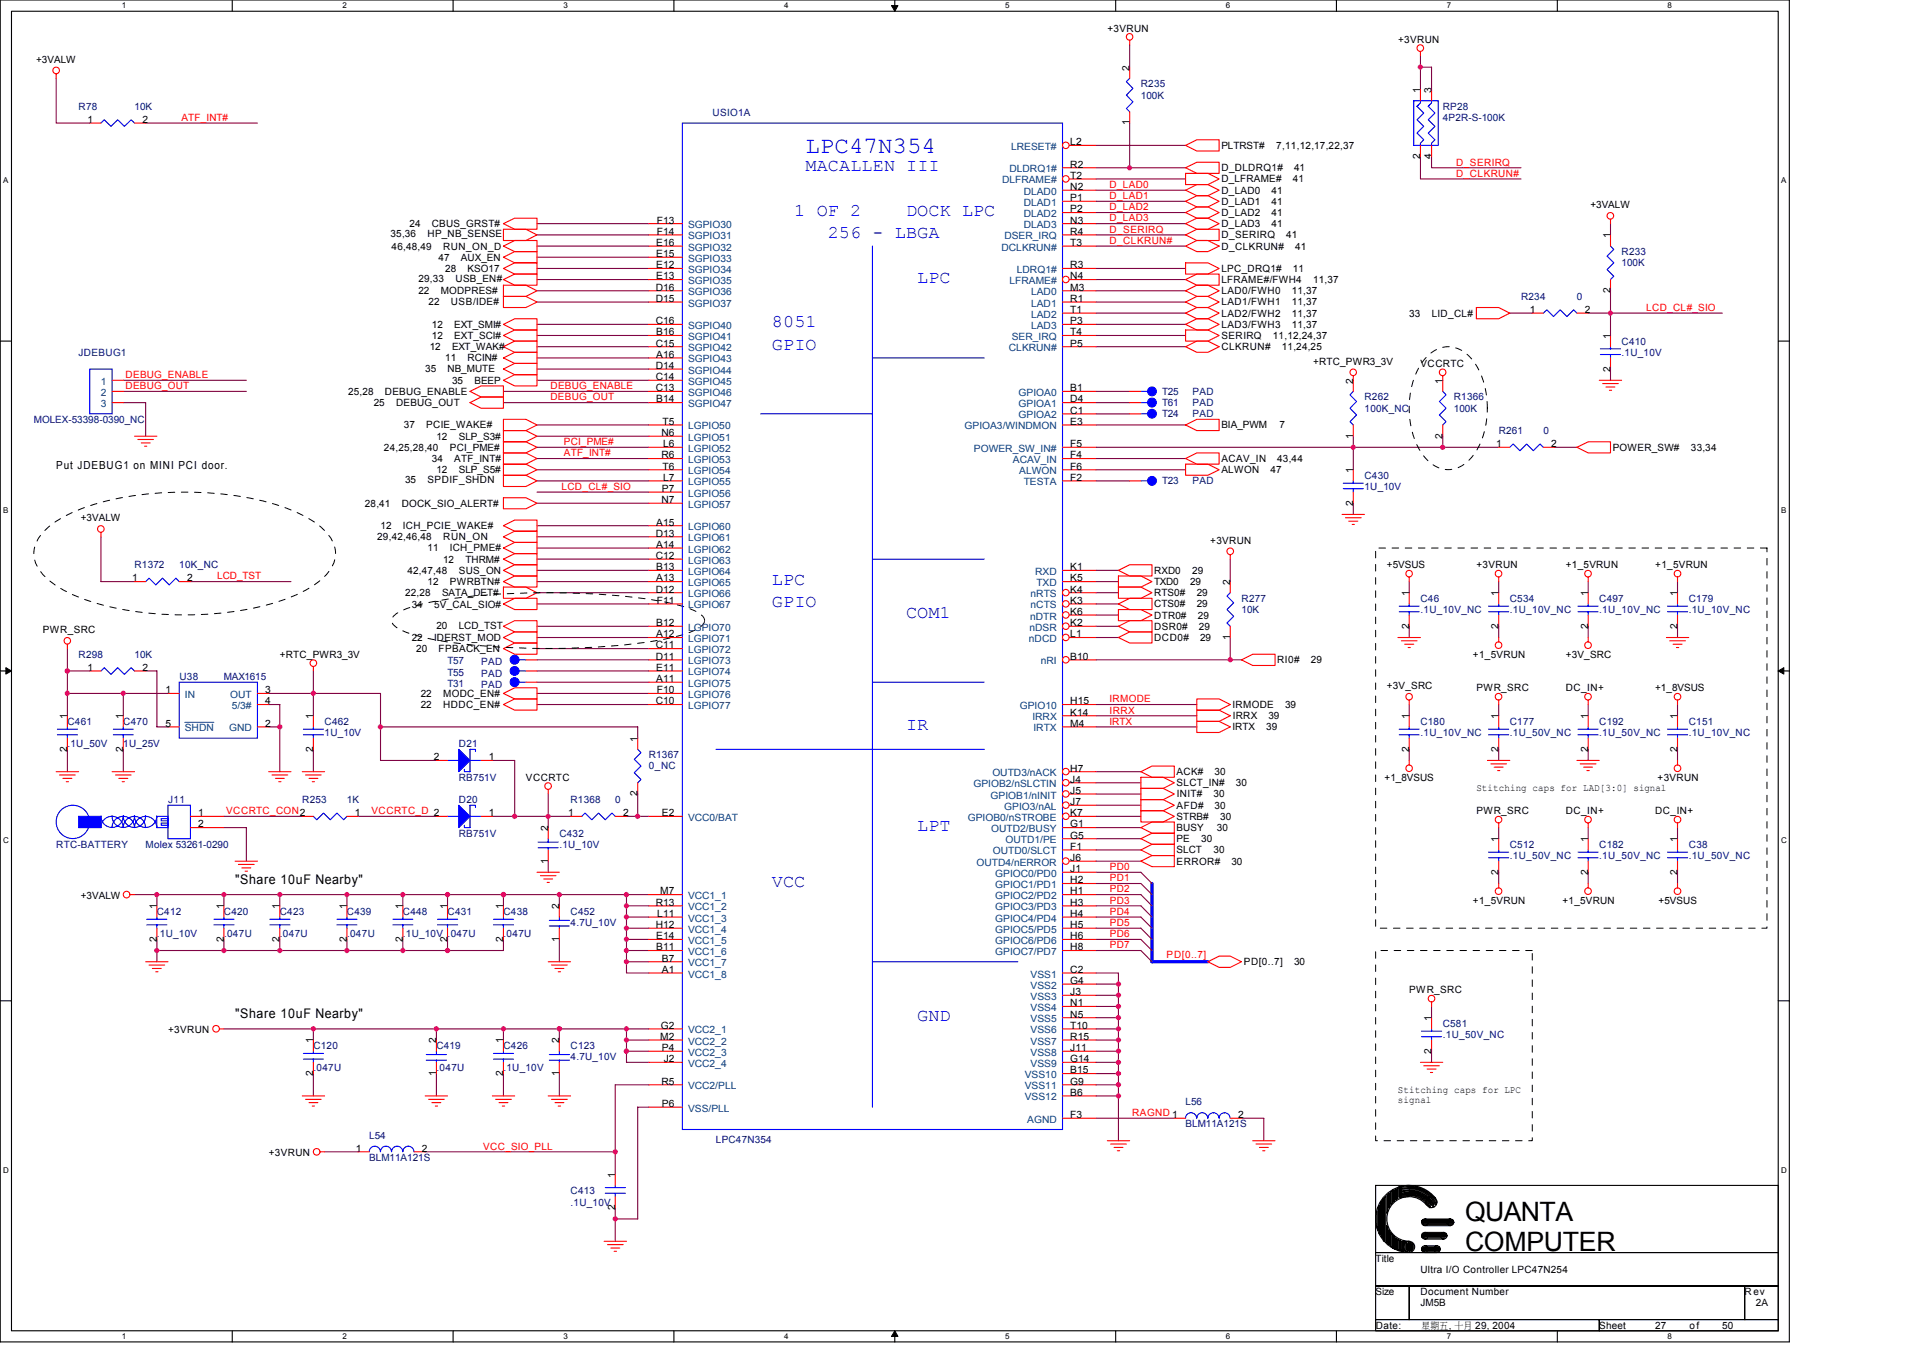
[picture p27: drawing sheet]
<svg xmlns="http://www.w3.org/2000/svg" width="297mm" height="210mm" viewBox="0 0 297 210" stroke-linecap="round" stroke-linejoin="round" font-family="sans-serif">
<defs><g id="words">
<g font-size="4.1">
<text x="226.3" y="188.5">QUANTA</text>
<text x="226.3" y="193.3">COMPUTER</text>
</g>
<text font-size="3.6" fill="#00f" x="124.4" y="23.6">LPC47N354</text>
<g font-size="2.8" fill="#00f">
<text x="124.4" y="26.4">MACALLEN III</text>
<text x="122.7" y="33.3">1 OF 2</text>
<text x="140" y="33.3">DOCK LPC</text>
<text x="127.9" y="36.7">256 - LBGA</text>
<text x="141.7" y="43.7">LPC</text>
<text x="119.2" y="50.6">8051</text>
<text x="119.2" y="54">GPIO</text>
<text x="119.2" y="93.7">GPIO</text>
<text x="119.2" y="90.3">LPC</text>
<text x="140" y="95.5">COM1</text>
<text x="140" y="112.8">IR</text>
<text x="141.7" y="128.3">LPT</text>
<text x="119.2" y="136.9">VCC</text>
<text x="141.7" y="157.6">GND</text>
</g>
<g font-size="2.1">
<text x="36.3" y="136.6">&quot;Share 10uF Nearby&quot;</text>
<text x="36.3" y="157.3">&quot;Share 10uF Nearby&quot;</text>
</g>
<text font-size="1.7" x="8.7" y="72.4">Put JDEBUG1 on MINI PCI door.</text>
<g font-size="1.5">
<text x="171.1" y="4.9">+3VRUN</text>
<text x="5.6" y="9.7">+3VALW</text>
<text x="174.5" y="10.9" transform="rotate(-90 174.5 10.9)">2</text>
<text x="216" y="6.6">+3VRUN</text>
<text x="219.4" y="14.4" transform="rotate(-90 219.4 14.4)">1</text>
<text x="221.1" y="14.4" transform="rotate(-90 221.1 14.4)">3</text>
<text x="13.5" y="19">1</text>
<text x="22" y="19">2</text>
<text x="165.3" y="22.4">L2</text>
<text x="174.5" y="19.4" transform="rotate(-90 174.5 19.4)">1</text>
<text x="188.7" y="23">PLTRST#</text>
<text x="197.1" y="23">7,11,12,17,22,37</text>
<text x="165.3" y="29.4">N2</text>
<text x="165.3" y="27.6">T2</text>
<text x="165.3" y="25.9">R2</text>
<text x="188.7" y="29.9">D_LAD0</text>
<text x="188.7" y="28.2">D_LFRAME#</text>
<text x="188.7" y="26.5">D_DLDRQ1#</text>
<text x="196.4" y="29.9">41</text>
<text x="199.7" y="28.2">41</text>
<text x="199.9" y="26.5">41</text>
<text x="219.4" y="24.6" transform="rotate(-90 219.4 24.6)">2</text>
<text x="221.1" y="24.6" transform="rotate(-90 221.1 24.6)">4</text>
<text x="63.3" y="35.1">24</text>
<text x="66.7" y="35.1">CBUS_GRST#</text>
<text x="101.4" y="34.5">F13</text>
<text x="165.3" y="31.1">P1</text>
<text x="165.3" y="32.8">P2</text>
<text x="165.3" y="34.5">N3</text>
<text x="188.7" y="33.4">D_LAD2</text>
<text x="188.7" y="35.1">D_LAD3</text>
<text x="188.7" y="31.6">D_LAD1</text>
<text x="196.4" y="33.4">41</text>
<text x="196.4" y="35.1">41</text>
<text x="196.4" y="31.6">41</text>
<text x="245.7" y="32.2">+3VALW</text>
<text x="60.3" y="36.6">35,36</text>
<text x="60.5" y="38.5">46,48,49</text>
<text x="66" y="36.6">HP_NB_SENSE</text>
<text x="67.8" y="40.3">47</text>
<text x="68.4" y="38.5">RUN_ON_D</text>
<text x="68.8" y="42">28</text>
<text x="71.2" y="40.3">AUX_EN</text>
<text x="72.2" y="42">KSO17</text>
<text x="101.4" y="38">E16</text>
<text x="101.4" y="39.7">E15</text>
<text x="101.4" y="41.4">E12</text>
<text x="101.4" y="36.3">F14</text>
<text x="165.3" y="41.4">R3</text>
<text x="165.3" y="38">T3</text>
<text x="165.3" y="36.3">R4</text>
<text x="188.7" y="38.5">D_CLKRUN#</text>
<text x="188.7" y="36.8">D_SERIRQ</text>
<text x="188.7" y="42">LPC_DRQ1#</text>
<text x="198.7" y="36.8">41</text>
<text x="199.7" y="42">11</text>
<text x="200.1" y="38.5">41</text>
<text x="248.7" y="36.8" transform="rotate(-90 248.7 36.8)">1</text>
<text x="64.6" y="45.4">22</text>
<text x="64.6" y="43.5">29,33</text>
<text x="66.2" y="47.2">22</text>
<text x="68.1" y="45.4">MODPRES#</text>
<text x="69.7" y="47.2">USB/IDE#</text>
<text x="70.4" y="43.5">USB_EN#</text>
<text x="101.3" y="44.9">D16</text>
<text x="101.3" y="46.6">D15</text>
<text x="101.4" y="43.2">E13</text>
<text x="165.3" y="44.9">M3</text>
<text x="165.3" y="46.6">R1</text>
<text x="165.3" y="43.2">N4</text>
<text x="188.7" y="43.7">LFRAME#/FWH4</text>
<text x="188.7" y="45.4">LAD0/FWH0</text>
<text x="188.7" y="47.2">LAD1/FWH1</text>
<text x="199.5" y="45.4">11,37</text>
<text x="199.5" y="47.2">11,37</text>
<text x="202.8" y="43.7">11,37</text>
<text x="248.7" y="45.3" transform="rotate(-90 248.7 45.3)">2</text>
<text x="66.7" y="52.4">12</text>
<text x="66.7" y="50.6">12</text>
<text x="70.2" y="52.4">EXT_SCI#</text>
<text x="70.2" y="50.6">EXT_SMI#</text>
<text x="101.3" y="53.5">C15</text>
<text x="101.3" y="50.1">C16</text>
<text x="101.4" y="51.8">B16</text>
<text x="165.3" y="48.3">T1</text>
<text x="165.3" y="50.1">P3</text>
<text x="165.3" y="51.8">T4</text>
<text x="165.3" y="53.5">P5</text>
<text x="188.7" y="48.9">LAD2/FWH2</text>
<text x="188.7" y="50.6">LAD3/FWH3</text>
<text x="188.7" y="52.4">SERIRQ</text>
<text x="196.6" y="52.4">11,12,24,37</text>
<text x="199.5" y="48.9">11,37</text>
<text x="199.5" y="50.6">11,37</text>
<text x="217.7" y="48.9">33</text>
<text x="221.1" y="48.9">LID_CL#</text>
<text x="236.3" y="48.3">1</text>
<text x="244.8" y="48.3">2</text>
<text x="248.7" y="52.3" transform="rotate(-90 248.7 52.3)">1</text>
<text x="65.7" y="57.5">35</text>
<text x="66.4" y="54.1">12</text>
<text x="68.8" y="55.8">11</text>
<text x="69.1" y="57.5">NB_MUTE</text>
<text x="69.8" y="54.1">EXT_WAK#</text>
<text x="69.8" y="59.3">35</text>
<text x="72.2" y="55.8">RCIN#</text>
<text x="73.3" y="59.3">BEEP</text>
<text x="101.3" y="57">D14</text>
<text x="101.3" y="58.7">C14</text>
<text x="101.4" y="55.3">A16</text>
<text x="188.7" y="54.1">CLKRUN#</text>
<text x="198" y="54.1">11,24,25</text>
<text x="202.8" y="56.3">+RTC_PWR3_3V</text>
<text x="209" y="59.2" transform="rotate(-90 209 59.2)">2</text>
<text x="219.4" y="56.7">VCCRTC</text>
<text x="222.8" y="59.2" transform="rotate(-90 222.8 59.2)">1</text>
<text x="248.7" y="57.4" transform="rotate(-90 248.7 57.4)">2</text>
<text x="53.8" y="61">25,28</text>
<text x="57.7" y="62.7">25</text>
<text x="59.5" y="61">DEBUG_ENABLE</text>
<text x="61.2" y="62.7">DEBUG_OUT</text>
<text x="101.3" y="60.4">C13</text>
<text x="101.4" y="62.2">B14</text>
<text x="102.3" y="65.6">T5</text>
<text x="165.3" y="60.4">B1</text>
<text x="165.3" y="62.2">D4</text>
<text x="165.3" y="63.9">C1</text>
<text x="165.3" y="65.6">E3</text>
<text x="59.3" y="69.6">24,25,28,40</text>
<text x="62.4" y="66.2">37</text>
<text x="65.8" y="66.2">PCIE_WAKE#</text>
<text x="66.7" y="71.4">34</text>
<text x="67.4" y="67.9">12</text>
<text x="69.5" y="69.6">PCI_PME#</text>
<text x="70.2" y="71.4">ATF_INT#</text>
<text x="70.9" y="67.9">SLP_S3#</text>
<text x="102.2" y="67.4">N6</text>
<text x="102.2" y="70.8">R6</text>
<text x="102.4" y="69.1">L6</text>
<text x="165.3" y="70.8">F4</text>
<text x="165.3" y="69.1">F5</text>
<text x="188.7" y="71.4">ACAV_IN</text>
<text x="188.7" y="66.2">BIA_PWM</text>
<text x="197.3" y="71.4">43,44</text>
<text x="197.6" y="66.2">7</text>
<text x="209" y="67.7" transform="rotate(-90 209 67.7)">1</text>
<text x="222.8" y="67.7" transform="rotate(-90 222.8 67.7)">2</text>
<text x="231.1" y="69.1">1</text>
<text x="239.6" y="69.1">2</text>
<text x="249.1" y="69.6">POWER_SW#</text>
<text x="261.2" y="69.6">33,34</text>
<text x="62.6" y="74.6">35</text>
<text x="66" y="74.6">SPDIF_SHDN</text>
<text x="67.4" y="73.1">12</text>
<text x="70.9" y="73.1">SLP_S5#</text>
<text x="102.2" y="77.7">N7</text>
<text x="102.3" y="76">P7</text>
<text x="102.3" y="72.5">T6</text>
<text x="102.4" y="74.3">L7</text>
<text x="165.3" y="72.5">F6</text>
<text x="165.3" y="74.3">F2</text>
<text x="188.7" y="73.1">ALWON</text>
<text x="196.3" y="73.1">47</text>
<text x="209" y="73.1" transform="rotate(-90 209 73.1)">1</text>
<text x="12.5" y="80.5">+3VALW</text>
<text x="56.4" y="78.3">28,41</text>
<text x="58.2" y="83.4">29,42,46,48</text>
<text x="58.8" y="81.7">12</text>
<text x="62.1" y="78.3">DOCK_SIO_ALERT#</text>
<text x="62.2" y="81.7">ICH_PCIE_WAKE#</text>
<text x="68.4" y="83.4">RUN_ON</text>
<text x="101.3" y="82.9">D13</text>
<text x="101.4" y="81.2">A15</text>
<text x="186.9" y="84">+3VRUN</text>
<text x="209" y="78.1" transform="rotate(-90 209 78.1)">2</text>
<text x="20.4" y="89.8">1</text>
<text x="28.9" y="89.8">2</text>
<text x="62.9" y="88.6">42,47,48</text>
<text x="66" y="85.2">11</text>
<text x="68.4" y="86.9">12</text>
<text x="69.5" y="85.2">ICH_PME#</text>
<text x="70.9" y="88.6">SUS_ON</text>
<text x="71.9" y="86.9">THRM#</text>
<text x="101.3" y="86.3">C12</text>
<text x="101.4" y="84.6">A14</text>
<text x="101.4" y="88.1">B13</text>
<text x="101.4" y="89.8">A13</text>
<text x="165.3" y="88.1">K1</text>
<text x="165.3" y="89.8">K5</text>
<text x="178.3" y="88.6">RXD0</text>
<text x="184.2" y="88.6">29</text>
<text x="214.2" y="87.8">+5VSUS</text>
<text x="228.1" y="87.8">+3VRUN</text>
<text x="241.8" y="87.8">+1_5VRUN</text>
<text x="255.7" y="87.8">+1_5VRUN</text>
<text x="62.6" y="92.1">22,28</text>
<text x="63.6" y="94">34</text>
<text x="66" y="90.4">12</text>
<text x="67.1" y="94">5V_CAL_SIO#</text>
<text x="68.3" y="92.1">SATA_DET#</text>
<text x="69.5" y="90.4">PWRBTN#</text>
<text x="101.3" y="91.5">D12</text>
<text x="101.4" y="93.3">F11</text>
<text x="165.3" y="91.5">K4</text>
<text x="165.3" y="93.3">K3</text>
<text x="165.3" y="95">K6</text>
<text x="178.3" y="93.8">CTS0#</text>
<text x="178.3" y="90.4">TXD0</text>
<text x="178.3" y="92.1">RTS0#</text>
<text x="178.3" y="95.5">DTR0#</text>
<text x="183.8" y="90.4">29</text>
<text x="184.9" y="93.8">29</text>
<text x="184.9" y="92.1">29</text>
<text x="185" y="95.5">29</text>
<text x="190" y="90.3" transform="rotate(-90 190 90.3)">2</text>
<text x="217.7" y="92.1" transform="rotate(-90 217.7 92.1)">1</text>
<text x="231.5" y="92.1" transform="rotate(-90 231.5 92.1)">1</text>
<text x="245.3" y="92.1" transform="rotate(-90 245.3 92.1)">1</text>
<text x="259.1" y="92.1" transform="rotate(-90 259.1 92.1)">1</text>
<text x="6.6" y="97.8">PWR_SRC</text>
<text x="43.2" y="101.6">+RTC_PWR3_3V</text>
<text x="63.6" y="99">22</text>
<text x="64.3" y="100.7">20</text>
<text x="67.1" y="99">IDERST_MOD</text>
<text x="67.4" y="97.1">20</text>
<text x="67.8" y="100.7">FPBACK_EN</text>
<text x="70.9" y="97.1">LCD_TST</text>
<text x="101.3" y="100.2">C11</text>
<text x="101.3" y="101.9">D11</text>
<text x="101.4" y="96.7">B12</text>
<text x="101.4" y="98.4">A12</text>
<text x="165.3" y="101.9">B10</text>
<text x="165.3" y="98.4">L1</text>
<text x="165.3" y="96.7">K2</text>
<text x="178.3" y="97.3">DSR0#</text>
<text x="178.3" y="99">DCD0#</text>
<text x="185.2" y="97.3">29</text>
<text x="185.4" y="99">29</text>
<text x="190" y="98.8" transform="rotate(-90 190 98.8)">1</text>
<text x="217.7" y="97.1" transform="rotate(-90 217.7 97.1)">2</text>
<text x="227.5" y="101.6">+1_5VRUN</text>
<text x="231.5" y="97.1" transform="rotate(-90 231.5 97.1)">2</text>
<text x="241.8" y="101.6">+3V_SRC</text>
<text x="245.3" y="97.1" transform="rotate(-90 245.3 97.1)">2</text>
<text x="259.1" y="97.1" transform="rotate(-90 259.1 97.1)">2</text>
<text x="13.5" y="103.6">1</text>
<text x="22" y="103.6">2</text>
<text x="25.6" y="107.1">1</text>
<text x="41" y="107.1">3</text>
<text x="65" y="107.6">22</text>
<text x="68.4" y="107.6">MODC_EN#</text>
<text x="101.4" y="103.6">E11</text>
<text x="101.4" y="105.3">A11</text>
<text x="101.4" y="107.1">F10</text>
<text x="197.3" y="102.4">RI0#</text>
<text x="202.5" y="102.4">29</text>
<text x="214.2" y="106.4">+3V_SRC</text>
<text x="228" y="106.8">PWR_SRC</text>
<text x="241.9" y="106.8">DC_IN+</text>
<text x="255.7" y="106.8">+1_8VSUS</text>
<text x="10.4" y="111.1" transform="rotate(-90 10.4 111.1)">1</text>
<text x="19" y="111.1" transform="rotate(-90 19 111.1)">1</text>
<text x="25.6" y="112.2">5</text>
<text x="41" y="108.8">4</text>
<text x="41" y="112.2">2</text>
<text x="48.4" y="111.1" transform="rotate(-90 48.4 111.1)">1</text>
<text x="65" y="109.3">22</text>
<text x="68.4" y="109.3">HDDC_EN#</text>
<text x="101.3" y="108.8">C10</text>
<text x="165.3" y="108.8">H15</text>
<text x="165.3" y="110.5">K14</text>
<text x="165.3" y="112.2">M4</text>
<text x="190.4" y="112.8">IRTX</text>
<text x="190.4" y="109.3">IRMODE</text>
<text x="190.4" y="111.1">IRRX</text>
<text x="195.6" y="112.8">39</text>
<text x="195.9" y="111.1">39</text>
<text x="198.5" y="109.3">39</text>
<text x="217.7" y="111.1" transform="rotate(-90 217.7 111.1)">1</text>
<text x="231.5" y="111.1" transform="rotate(-90 231.5 111.1)">1</text>
<text x="245.3" y="111.1" transform="rotate(-90 245.3 111.1)">1</text>
<text x="259.1" y="111.1" transform="rotate(-90 259.1 111.1)">1</text>
<text x="10.4" y="116.1" transform="rotate(-90 10.4 116.1)">2</text>
<text x="19" y="116.1" transform="rotate(-90 19 116.1)">2</text>
<text x="48.4" y="116.1" transform="rotate(-90 48.4 116.1)">2</text>
<text x="67" y="117.4">2</text>
<text x="75.5" y="117.4">1</text>
<text x="98.5" y="114.5" transform="rotate(-90 98.5 114.5)">1</text>
<text x="165.3" y="119.2">H7</text>
<text x="181.8" y="119.7">ACK#</text>
<text x="187.6" y="119.7">30</text>
<text x="217.7" y="116.1" transform="rotate(-90 217.7 116.1)">2</text>
<text x="231.5" y="116.1" transform="rotate(-90 231.5 116.1)">2</text>
<text x="245.3" y="116.1" transform="rotate(-90 245.3 116.1)">2</text>
<text x="259.1" y="116.1" transform="rotate(-90 259.1 116.1)">2</text>
<text x="81.2" y="120.6">VCCRTC</text>
<text x="98.5" y="123" transform="rotate(-90 98.5 123)">2</text>
<text x="165.3" y="122.6">J5</text>
<text x="165.3" y="120.9">J4</text>
<text x="165.3" y="124.4">J7</text>
<text x="181.8" y="121.5">SLCT_IN#</text>
<text x="181.8" y="124.9">AFD#</text>
<text x="181.8" y="123.2">INIT#</text>
<text x="187.4" y="123.2">30</text>
<text x="187.6" y="124.9">30</text>
<text x="190.9" y="121.5">30</text>
<text x="213.9" y="120.6">+1_8VSUS</text>
<text x="228" y="125.8">PWR_SRC</text>
<text x="228" y="122.1">Stitching caps for LAD[3:0] signal</text>
<text x="241.9" y="125.8">DC_IN+</text>
<text x="255.7" y="125.8">DC_IN+</text>
<text x="256" y="120.6">+3VRUN</text>
<text x="30.6" y="126.1">1</text>
<text x="30.6" y="127.8">2</text>
<text x="54.8" y="126.1">1</text>
<text x="75.5" y="126.1">1</text>
<text x="84.7" y="128.3" transform="rotate(-90 84.7 128.3)">2</text>
<text x="87.8" y="126.1">1</text>
<text x="96.2" y="126.1">2</text>
<text x="102.3" y="126.1">E2</text>
<text x="165.3" y="127.8">G1</text>
<text x="165.3" y="131.3">F1</text>
<text x="165.3" y="126.1">K7</text>
<text x="165.3" y="129.5">G5</text>
<text x="181.8" y="126.6">STRB#</text>
<text x="181.8" y="128.4">BUSY</text>
<text x="181.8" y="130.1">PE</text>
<text x="181.8" y="131.8">SLCT</text>
<text x="185.5" y="130.1">30</text>
<text x="187.4" y="131.8">30</text>
<text x="188" y="128.4">30</text>
<text x="188.5" y="126.6">30</text>
<text x="231.5" y="130.1" transform="rotate(-90 231.5 130.1)">1</text>
<text x="245.3" y="130.1" transform="rotate(-90 245.3 130.1)">1</text>
<text x="259.1" y="130.1" transform="rotate(-90 259.1 130.1)">1</text>
<text x="84.7" y="133.4" transform="rotate(-90 84.7 133.4)">1</text>
<text x="165.3" y="134.7">J1</text>
<text x="165.3" y="136.4">H2</text>
<text x="165.3" y="133">J6</text>
<text x="181.8" y="133.5">ERROR#</text>
<text x="190.2" y="133.5">30</text>
<text x="231.5" y="135.1" transform="rotate(-90 231.5 135.1)">2</text>
<text x="245.3" y="135.1" transform="rotate(-90 245.3 135.1)">2</text>
<text x="259.1" y="135.1" transform="rotate(-90 259.1 135.1)">2</text>
<text x="12.5" y="138.9">+3VALW</text>
<text x="24.2" y="140.4" transform="rotate(-90 24.2 140.4)">1</text>
<text x="34.6" y="140.4" transform="rotate(-90 34.6 140.4)">1</text>
<text x="43.2" y="140.4" transform="rotate(-90 43.2 140.4)">1</text>
<text x="53.6" y="140.4" transform="rotate(-90 53.6 140.4)">1</text>
<text x="62.2" y="140.4" transform="rotate(-90 62.2 140.4)">1</text>
<text x="69.1" y="140.4" transform="rotate(-90 69.1 140.4)">1</text>
<text x="77.7" y="140.4" transform="rotate(-90 77.7 140.4)">1</text>
<text x="86.4" y="140.4" transform="rotate(-90 86.4 140.4)">2</text>
<text x="101.3" y="139.9">R13</text>
<text x="101.3" y="143.3">H12</text>
<text x="101.5" y="141.6">L11</text>
<text x="102" y="138.2">M7</text>
<text x="165.3" y="138.2">H1</text>
<text x="165.3" y="139.9">H3</text>
<text x="165.3" y="141.6">H4</text>
<text x="165.3" y="143.3">H5</text>
<text x="227.5" y="139.6">+1_5VRUN</text>
<text x="241.3" y="139.6">+1_5VRUN</text>
<text x="256.2" y="139.6">+5VSUS</text>
<text x="24.2" y="145.5" transform="rotate(-90 24.2 145.5)">2</text>
<text x="34.6" y="145.5" transform="rotate(-90 34.6 145.5)">2</text>
<text x="43.2" y="145.5" transform="rotate(-90 43.2 145.5)">2</text>
<text x="53.6" y="145.5" transform="rotate(-90 53.6 145.5)">2</text>
<text x="62.2" y="145.5" transform="rotate(-90 62.2 145.5)">2</text>
<text x="69.1" y="145.5" transform="rotate(-90 69.1 145.5)">2</text>
<text x="77.7" y="145.5" transform="rotate(-90 77.7 145.5)">2</text>
<text x="86.4" y="145.5" transform="rotate(-90 86.4 145.5)">1</text>
<text x="101.4" y="145.1">E14</text>
<text x="101.4" y="146.8">B11</text>
<text x="102.3" y="148.5">B7</text>
<text x="165.3" y="145.1">H6</text>
<text x="165.3" y="146.8">H8</text>
<text x="192.1" y="149.1">PD[0..7]</text>
<text x="199.9" y="149.1">30</text>
<text x="102.3" y="150.3">A1</text>
<text x="165.3" y="155.4">N1</text>
<text x="165.3" y="150.3">C2</text>
<text x="165.3" y="152">G4</text>
<text x="165.3" y="153.7">J3</text>
<text x="217.7" y="153.4">PWR_SRC</text>
<text x="26" y="159.6">+3VRUN</text>
<text x="48.4" y="161.2" transform="rotate(-90 48.4 161.2)">1</text>
<text x="67.4" y="161.2" transform="rotate(-90 67.4 161.2)">2</text>
<text x="77.7" y="161.2" transform="rotate(-90 77.7 161.2)">1</text>
<text x="86.4" y="161.2" transform="rotate(-90 86.4 161.2)">2</text>
<text x="102" y="160.6">M2</text>
<text x="102.1" y="158.9">G2</text>
<text x="165.3" y="157.2">N5</text>
<text x="165.3" y="158.9">T10</text>
<text x="165.3" y="160.6">R15</text>
<text x="221.1" y="157.7" transform="rotate(-90 221.1 157.7)">1</text>
<text x="48.4" y="166.2" transform="rotate(-90 48.4 166.2)">2</text>
<text x="67.4" y="166.2" transform="rotate(-90 67.4 166.2)">1</text>
<text x="77.7" y="166.2" transform="rotate(-90 77.7 166.2)">2</text>
<text x="86.4" y="166.2" transform="rotate(-90 86.4 166.2)">1</text>
<text x="102.2" y="167.5">R5</text>
<text x="102.3" y="162.3">P4</text>
<text x="102.5" y="164.1">J2</text>
<text x="165.3" y="167.5">G9</text>
<text x="165.3" y="165.8">B15</text>
<text x="165.3" y="162.3">J11</text>
<text x="165.3" y="164.1">G14</text>
<text x="221.1" y="162.7" transform="rotate(-90 221.1 162.7)">2</text>
<text x="102.3" y="171">P6</text>
<text x="165.3" y="172.7">F3</text>
<text x="165.3" y="169.2">B6</text>
<text x="191.2" y="172.7">2</text>
<text x="215.9" y="168.8">Stitching caps for LPC</text>
<text x="215.9" y="170.4">signal</text>
<text x="41.5" y="178.6">+3VRUN</text>
<text x="54.9" y="177.9">1</text>
<text x="65.2" y="177.9">2</text>
<text x="95" y="181.9" transform="rotate(-90 95 181.9)">1</text>
<text x="95" y="186.9" transform="rotate(-90 95 186.9)">2</text>
<text x="212.5" y="194.9">Title</text>
<text x="219.4" y="196.6">Ultra I/O Controller LPC47N254</text>
<text x="212.5" y="200">Size</text>
<text x="219.4" y="200">Document Number</text>
<text x="219.4" y="201.8">JM5B</text>
<text x="269.5" y="200">Rev</text>
<text x="271.2" y="201.8">2A</text>
<text x="212.5" y="205.2">Date:</text>
<text x="219.6" y="205.2">星期五, 十月 29, 2004</text>
<text x="247" y="205.2">Sheet</text>
<text x="255.7" y="205.2">27</text>
<text x="261" y="205.2">of</text>
<text x="266" y="205.2">50</text>
</g>
<g font-size="1.5" fill="#000080">
<text x="12.1" y="17">R78</text>
<text x="20.8" y="17">10K</text>
<text x="110.1" y="18">USIO1A</text>
<text x="176.2" y="13.5">R235</text>
<text x="176.2" y="15.2">100K</text>
<text x="222.9" y="17">RP28</text>
<text x="222.9" y="18.7">4P2R-S-100K</text>
<text x="250.5" y="39.4">R233</text>
<text x="250.5" y="41.1">100K</text>
<text x="234.9" y="46.3">R234</text>
<text x="243.6" y="46.3">0</text>
<text x="250.5" y="53.2">C410</text>
<text x="12.1" y="54.9">JDEBUG1</text>
<text x="250.5" y="54.9">.1U_10V</text>
<text x="5.2" y="65.3">MOLEX-53398-0390_NC</text>
<text x="179.5" y="64.5">T24</text>
<text x="179.5" y="62.7">T61</text>
<text x="179.5" y="61">T25</text>
<text x="184.2" y="64.5">PAD</text>
<text x="184.2" y="62.7">PAD</text>
<text x="184.2" y="61">PAD</text>
<text x="210.8" y="61.8">R262</text>
<text x="210.8" y="63.6">100K_NC</text>
<text x="224.6" y="61.8">R1366</text>
<text x="224.6" y="63.6">100K</text>
<text x="231.5" y="67">R261</text>
<text x="238.4" y="67">0</text>
<text x="179.5" y="74.8">T23</text>
<text x="184.2" y="74.8">PAD</text>
<text x="210.8" y="74">C430</text>
<text x="210.8" y="75.7">1U_10V</text>
<text x="20.8" y="87.8">R1372</text>
<text x="27.7" y="87.8">10K_NC</text>
<text x="191.8" y="92.9">R277</text>
<text x="191.8" y="94.7">10K</text>
<text x="219.4" y="92.9">C46</text>
<text x="219.4" y="94.7">.1U_10V_NC</text>
<text x="233.2" y="92.9">C534</text>
<text x="233.2" y="94.7">.1U_10V_NC</text>
<text x="247" y="92.9">C497</text>
<text x="247" y="94.7">.1U_10V_NC</text>
<text x="260.9" y="92.9">C179</text>
<text x="260.9" y="94.7">.1U_10V_NC</text>
<text x="12.1" y="101.6">R298</text>
<text x="20.8" y="101.6">10K</text>
<text x="27.7" y="105">U38</text>
<text x="34.6" y="105">MAX1615</text>
<text x="69.1" y="106.1">T31</text>
<text x="69.1" y="102.6">T57</text>
<text x="69.1" y="104.4">T55</text>
<text x="74.3" y="106.3">PAD</text>
<text x="74.3" y="102.8">PAD</text>
<text x="74.3" y="104.5">PAD</text>
<text x="10.4" y="112">C461</text>
<text x="19" y="112">C470</text>
<text x="50.1" y="112">C462</text>
<text x="50.1" y="113.7">1U_10V</text>
<text x="219.4" y="112">C180</text>
<text x="219.4" y="113.7">.1U_10V_NC</text>
<text x="233.2" y="112">C177</text>
<text x="233.2" y="113.7">.1U_50V_NC</text>
<text x="247" y="112">C192</text>
<text x="247" y="113.7">.1U_50V_NC</text>
<text x="260.9" y="112">C151</text>
<text x="260.9" y="113.7">.1U_10V_NC</text>
<text x="10.4" y="115.4">.1U_50V</text>
<text x="19" y="115.4">1U_25V</text>
<text x="70.9" y="115.4">D21</text>
<text x="100.2" y="117.1">R1367</text>
<text x="100.2" y="118.9">0_NC</text>
<text x="26" y="124">J11</text>
<text x="46.7" y="124">R253</text>
<text x="53.6" y="124">1K</text>
<text x="70.9" y="120.6">RB751V</text>
<text x="70.9" y="124">D20</text>
<text x="88.1" y="124">R1368</text>
<text x="95" y="124">0</text>
<text x="8.7" y="130.9">RTC-BATTERY</text>
<text x="22.5" y="130.9">Molex 53261-0290</text>
<text x="70.9" y="129.2">RB751V</text>
<text x="86.4" y="129.2">C432</text>
<text x="86.4" y="130.9">.1U_10V</text>
<text x="233.2" y="130.9">C512</text>
<text x="247" y="130.9">C182</text>
<text x="260.9" y="130.9">C38</text>
<text x="233.2" y="132.7">.1U_50V_NC</text>
<text x="247" y="132.7">.1U_50V_NC</text>
<text x="260.9" y="132.7">.1U_50V_NC</text>
<text x="24.2" y="141.3">C412</text>
<text x="34.6" y="141.3">C420</text>
<text x="43.2" y="141.3">C423</text>
<text x="53.6" y="141.3">C439</text>
<text x="62.2" y="141.3">C448</text>
<text x="69.1" y="141.3">C431</text>
<text x="77.8" y="141.3">C438</text>
<text x="88.1" y="141.3">C452</text>
<text x="88.1" y="143">4.7U_10V</text>
<text x="24.2" y="144.8">.1U_10V</text>
<text x="34.6" y="144.8">.047U</text>
<text x="43.2" y="144.8">.047U</text>
<text x="53.6" y="144.8">.047U</text>
<text x="62.2" y="144.8">.1U_10V .047U</text>
<text x="77.8" y="144.8">.047U</text>
<text x="222.9" y="158.6">C581</text>
<text x="222.9" y="160.3">.1U_50V_NC</text>
<text x="48.4" y="162">C120</text>
<text x="48.4" y="165.5">.047U</text>
<text x="67.4" y="162">C419</text>
<text x="67.4" y="165.5">.047U</text>
<text x="77.8" y="162">C426</text>
<text x="77.8" y="165.5">.1U_10V</text>
<text x="88.1" y="162">C123</text>
<text x="88.1" y="163.8">4.7U_10V</text>
<text x="183.1" y="170.7">L56</text>
<text x="57" y="175.9">L54</text>
<text x="57" y="179.3">BLM11A121S</text>
<text x="110.6" y="176.6">LPC47N354</text>
<text x="183.1" y="174.1">BLM11A121S</text>
<text x="88.1" y="184.5">C413</text>
<text x="88.1" y="186.2">.1U_10V</text>
</g>
<g font-size="1.5" fill="#f00">
<text x="28" y="18.7">ATF_INT#</text>
<text x="171.4" y="29">D_LAD0</text>
<text x="224.9" y="25.6">D_SERIRQ</text>
<text x="224.9" y="27.3">D_CLKRUN#</text>
<text x="171.4" y="35.9">D_SERIRQ</text>
<text x="171.4" y="30.8">D_LAD1</text>
<text x="171.4" y="34.2">D_LAD3</text>
<text x="171.4" y="32.5">D_LAD2</text>
<text x="171.4" y="37.7">D_CLKRUN#</text>
<text x="254.3" y="48">LCD_CL#_SIO</text>
<text x="19.4" y="58.4">DEBUG_ENABLE</text>
<text x="19.4" y="60.1">DEBUG_OUT</text>
<text x="85" y="60.1">DEBUG_ENABLE</text>
<text x="85" y="61.8">DEBUG_OUT</text>
<text x="87.1" y="70.5">ATF_INT#</text>
<text x="87.1" y="68.7">PCI_PME#</text>
<text x="86.7" y="75.7">LCD_CL#_SIO</text>
<text x="33.5" y="89.5">LCD_TST</text>
<text x="171.4" y="110.2">IRRX</text>
<text x="171.4" y="108.5">IRMODE</text>
<text x="171.4" y="111.9">IRTX</text>
<text x="34.9" y="125.8">VCCRTC_CON2</text>
<text x="57.4" y="125.8">VCCRTC_D 2</text>
<text x="171.4" y="134.4">PD0</text>
<text x="171.4" y="136.1">PD1</text>
<text x="171.4" y="137.8">PD2</text>
<text x="171.4" y="143">PD5</text>
<text x="171.4" y="139.6">PD3</text>
<text x="171.4" y="141.3">PD4</text>
<text x="171.4" y="144.8">PD6</text>
<text x="171.4" y="146.5">PD7</text>
<text x="180.2" y="148">PD[0..7]</text>
<text x="174.9" y="172.4">RAGND 1</text>
<text x="74.7" y="177.6">VCC_SIO_PLL</text>
</g>
<g font-size="1.5" fill="#004080">
<text x="156.2" y="23.2">LRESET#</text>
<text x="154.8" y="28.3">DLFRAME#</text>
<text x="155.9" y="26.6">DLDRQ1#</text>
<text x="106.3" y="35.2">SGPIO30</text>
<text x="158.1" y="30.1">DLAD0</text>
<text x="158.1" y="31.8">DLAD1</text>
<text x="158.1" y="33.5">DLAD2</text>
<text x="158.1" y="35.2">DLAD3</text>
<text x="106.3" y="37">SGPIO31</text>
<text x="106.3" y="38.7">SGPIO32</text>
<text x="106.3" y="40.4">SGPIO33</text>
<text x="154.7" y="38.7">DCLKRUN#</text>
<text x="155.1" y="37">DSER_IRQ</text>
<text x="106.3" y="42.2">SGPIO34</text>
<text x="106.3" y="43.9">SGPIO35</text>
<text x="106.3" y="45.6">SGPIO36</text>
<text x="106.3" y="47.3">SGPIO37</text>
<text x="155.9" y="43.9">LFRAME#</text>
<text x="157.1" y="42.2">LDRQ1#</text>
<text x="159.3" y="45.6">LAD0</text>
<text x="159.3" y="47.3">LAD1</text>
<text x="106.3" y="52.5">SGPIO41</text>
<text x="106.3" y="50.8">SGPIO40</text>
<text x="156.3" y="52.5">SER_IRQ</text>
<text x="159.3" y="49.1">LAD2</text>
<text x="159.3" y="50.8">LAD3</text>
<text x="15.6" y="59.4">1</text>
<text x="106.3" y="54.3">SGPIO42</text>
<text x="106.3" y="56">SGPIO43</text>
<text x="106.3" y="57.7">SGPIO44</text>
<text x="106.3" y="59.4">SGPIO45</text>
<text x="155.8" y="54.3">CLKRUN#</text>
<text x="15.6" y="61.2">2</text>
<text x="15.6" y="62.9">3</text>
<text x="106.3" y="61.2">SGPIO46</text>
<text x="106.3" y="62.9">SGPIO47</text>
<text x="157.3" y="61.2">GPIOA0</text>
<text x="157.3" y="62.9">GPIOA1</text>
<text x="157.3" y="64.6">GPIOA2</text>
<text x="106.3" y="66.3">LGPIO50</text>
<text x="106.3" y="68.1">LGPIO51</text>
<text x="106.3" y="69.8">LGPIO52</text>
<text x="106.3" y="71.5">LGPIO53</text>
<text x="149" y="66.3">GPIOA3/WINDMON</text>
<text x="150.4" y="69.8">POWER_SW_IN#</text>
<text x="156.5" y="71.5">ACAV_IN</text>
<text x="106.3" y="73.3">LGPIO54</text>
<text x="106.3" y="75">LGPIO55</text>
<text x="106.3" y="76.7">LGPIO56</text>
<text x="157.4" y="73.3">ALWON</text>
<text x="158.1" y="75">TESTA</text>
<text x="106.3" y="78.4">LGPIO57</text>
<text x="106.3" y="81.9">LGPIO60</text>
<text x="106.3" y="83.6">LGPIO61</text>
<text x="106.3" y="85.3">LGPIO62</text>
<text x="106.3" y="87.1">LGPIO63</text>
<text x="106.3" y="88.8">LGPIO64</text>
<text x="159.9" y="88.8">RXD</text>
<text x="106.3" y="90.5">LGPIO65</text>
<text x="106.3" y="92.2">LGPIO66</text>
<text x="106.3" y="94">LGPIO67</text>
<text x="159.1" y="95.7">nDTR</text>
<text x="159.2" y="92.2">nRTS</text>
<text x="159.2" y="94">nCTS</text>
<text x="160.1" y="90.5">TXD</text>
<text x="106.3" y="97.4">LGPIO70</text>
<text x="106.3" y="99.2">LGPIO71</text>
<text x="106.3" y="100.9">LGPIO72</text>
<text x="158.9" y="99.2">nDCD</text>
<text x="159" y="97.4">nDSR</text>
<text x="28.6" y="107.8">IN</text>
<text x="35.6" y="107.8">OUT</text>
<text x="106.3" y="102.6">LGPIO73</text>
<text x="106.3" y="104.3">LGPIO74</text>
<text x="106.3" y="106.1">LGPIO75</text>
<text x="106.3" y="107.8">LGPIO76</text>
<text x="160.8" y="102.6">nRI</text>
<text x="28.6" y="113">SHDN</text>
<text x="35.4" y="113">GND</text>
<text x="35.8" y="109.5">5/3#</text>
<text x="106.3" y="109.5">LGPIO77</text>
<text x="157.5" y="109.5">GPIO10</text>
<text x="159.5" y="111.3">IRRX</text>
<text x="159.6" y="113">IRTX</text>
<text x="153.3" y="119.9">OUTD3/nACK</text>
<text x="150.4" y="121.6">GPIOB2/nSLCTIN</text>
<text x="153" y="123.3">GPIOB1/nINIT</text>
<text x="155.1" y="125.1">GPIO3/nAL</text>
<text x="106.3" y="126.8">VCC0/BAT</text>
<text x="149.5" y="126.8">GPIOB0/nSTROBE</text>
<text x="153.1" y="128.5">OUTD2/BUSY</text>
<text x="153.4" y="132">OUTD0/SLCT</text>
<text x="155.3" y="130.2">OUTD1/PE</text>
<text x="150.8" y="133.7">OUTD4/nERROR</text>
<text x="153.7" y="135.4">GPIOC0/PD0</text>
<text x="153.7" y="137.2">GPIOC1/PD1</text>
<text x="106.3" y="138.9">VCC1_1</text>
<text x="106.3" y="140.6">VCC1_2</text>
<text x="106.3" y="142.3">VCC1_3</text>
<text x="153.7" y="138.9">GPIOC2/PD2</text>
<text x="153.7" y="140.6">GPIOC3/PD3</text>
<text x="153.7" y="142.3">GPIOC4/PD4</text>
<text x="106.3" y="144.1">VCC1_4</text>
<text x="106.3" y="145.8">VCC1_5</text>
<text x="106.3" y="147.5">VCC1_6</text>
<text x="106.3" y="149.2">VCC1_7</text>
<text x="153.7" y="144.1">GPIOC5/PD5</text>
<text x="153.7" y="145.8">GPIOC6/PD6</text>
<text x="153.7" y="147.5">GPIOC7/PD7</text>
<text x="106.3" y="151">VCC1_8</text>
<text x="159.2" y="151">VSS1</text>
<text x="159.2" y="152.7">VSS2</text>
<text x="159.2" y="154.4">VSS3</text>
<text x="106.3" y="159.6">VCC2_1</text>
<text x="106.3" y="161.3">VCC2_2</text>
<text x="159.2" y="156.1">VSS4</text>
<text x="159.2" y="157.9">VSS5</text>
<text x="159.2" y="159.6">VSS6</text>
<text x="159.2" y="161.3">VSS7</text>
<text x="106.3" y="163.1">VCC2_3</text>
<text x="106.3" y="164.8">VCC2_4</text>
<text x="158.3" y="166.5">VSS10</text>
<text x="159.2" y="163.1">VSS8</text>
<text x="159.2" y="164.8">VSS9</text>
<text x="106.3" y="168.3">VCC2/PLL</text>
<text x="106.3" y="171.7">VSS/PLL</text>
<text x="158.3" y="170">VSS12</text>
<text x="158.3" y="168.3">VSS11</text>
<text x="158.7" y="173.4">AGND</text>
</g>
<g font-size="1.2">
<text x="18.8" y="1.3">1</text>
<text x="52.9" y="1.3">2</text>
<text x="87" y="1.3">3</text>
<text x="121.1" y="1.3">4</text>
<text x="155.3" y="1.3">5</text>
<text x="189.4" y="1.3">6</text>
<text x="223.5" y="1.3">7</text>
<text x="257.6" y="1.3">8</text>
<text x=".5" y="28.3">A</text>
<text x="275.1" y="28.3">A</text>
<text x=".5" y="79.2">B</text>
<text x="275.1" y="79.2">B</text>
<text x=".5" y="130.2">C</text>
<text x="275.1" y="130.2">C</text>
<text x=".5" y="181.1">D</text>
<text x="275.1" y="181.1">D</text>
<text x="18.8" y="206.8">1</text>
<text x="52.9" y="206.8">2</text>
<text x="87" y="206.8">3</text>
<text x="121.1" y="206.8">4</text>
<text x="155.3" y="206.8">5</text>
<text x="189.4" y="206.8">6</text>
<text x="223.5" y="206.8">7</text>
<text x="257.6" y="206.8">8</text>
</g>
</g></defs>
<path d="M0 0h276.4v207.3h-276.4zM1.8 1.7h272.9v203.8h-272.9z" fill="none" stroke="#000" stroke-width=".17"/>
<g fill="#fff">
<path d="M18.8 .2h.7v1.4h-.7z"/>
<path d="M18.8 205.7h.7v1.4h-.7z"/>
</g>
<path d="M35.9 0v1.7M35.9 205.5v1.8" fill="none" stroke="#000" stroke-width=".17"/>
<g fill="#fff">
<path d="M52.9 .2h.7v1.4h-.7z"/>
<path d="M52.9 205.7h.7v1.4h-.7z"/>
</g>
<path d="M70 0v1.7M70 205.5v1.8" fill="none" stroke="#000" stroke-width=".17"/>
<g fill="#fff">
<path d="M87 .2h.7v1.4h-.7z"/>
<path d="M87 205.7h.7v1.4h-.7z"/>
</g>
<path d="M104.1 0v1.7M104.1 205.5v1.8" fill="none" stroke="#000" stroke-width=".17"/>
<g fill="#fff">
<path d="M121.1 .2h.7v1.4h-.7z"/>
<path d="M121.1 205.7h.7v1.4h-.7z"/>
</g>
<path d="M138.2 0v1.7M138.2 205.5v1.8" fill="none" stroke="#000" stroke-width=".17"/>
<path d="M137.7 .9h1l-.5 .8zM138.2 205.5l.5 .9h-1z" fill="#000" stroke="#000" stroke-width=".15"/>
<g fill="#fff">
<path d="M155.3 .2h.6v1.4h-.6z"/>
<path d="M155.3 205.7h.6v1.4h-.6z"/>
</g>
<path d="M172.3 0v1.7M172.3 205.5v1.8" fill="none" stroke="#000" stroke-width=".17"/>
<g fill="#fff">
<path d="M189.4 .2h.6v1.4h-.6z"/>
<path d="M189.4 205.7h.6v1.4h-.6z"/>
</g>
<path d="M206.4 0v1.7M206.4 205.5v1.8" fill="none" stroke="#000" stroke-width=".17"/>
<g fill="#fff">
<path d="M223.5 .2h.6v1.4h-.6z"/>
<path d="M223.5 205.7h.6v1.4h-.6z"/>
</g>
<path d="M240.6 0v1.7M240.6 205.5v1.8" fill="none" stroke="#000" stroke-width=".17"/>
<g fill="#fff">
<path d="M257.6 .2h.7v1.4h-.7z"/>
<path d="M257.6 205.7h.7v1.4h-.7z"/>
<path d="M.5 27.2h.8v1.4h-.8z"/>
<path d="M275.1 27.2h.8v1.4h-.8z"/>
<path d="M.5 78.1h.8v1.4h-.8z"/>
<path d="M275.1 78.1h.8v1.4h-.8z"/>
</g>
<path d="M0 52.7h1.8M274.7 52.7h1.7" fill="none" stroke="#000" stroke-width=".17"/>
<g fill="#fff">
<path d="M.5 129.1h.8v1.4h-.8z"/>
<path d="M275.1 129.1h.9v1.4h-.9z"/>
</g>
<path d="M0 103.6h1.8M274.7 103.6h1.7" fill="none" stroke="#000" stroke-width=".17"/>
<path d="M.9 103.1l.9 .5-.9 .5zM274.7 103.6l.8-.5v1z" fill="#000" stroke="#000" stroke-width=".15"/>
<g fill="#fff">
<path d="M.5 180h.8v1.4h-.8z"/>
<path d="M275.1 180h.9v1.4h-.9z"/>
</g>
<g fill="none" stroke="#000" stroke-width=".17">
<path d="M0 154.6h1.8M274.7 154.6h1.7M212.5 183.1h62.2v10.4h-62.2zM212.5 193.5h62.2v5.1h-62.2zM212.5 198.6h5.2v5.2h-5.2zM212.7 187.1v2.4l.1 .5v-3.5l.2-.3v4.3l.2 .2v-4.8l.2-.4v5.5l.1 .2v-5.9l.2-.1v6.5M214.2 184.5v2.9l.2-.5v-2.4l.2-.2v2.2l.1-.1v-2.3l.2-.1v2l.2-.1v-2.1h.2v1.9l.1-.2v-1.7l.2-.2v1.7l.2-.1v-1.6l.1-.2v1.8M216.3 183.8a4.7 4.7 0 0 1 5.4 2.2M216.3 184.5a4 4 0 0 1 4.8 1.7M216.3 184.3a4.2 4.2 0 0 1 5.1 2.1M216.3 184.2a4.3 4.3 0 0 1 5.2 2.2M216.3 184a4.5 4.5 0 0 1 5.2 2.1"/>
<path d="M216.3 183.5a4.9 4.9 0 0 1 5.7 2.2M216.3 183.3v1.7l-.2-.2v-1.4zM216.3 191.6v1.5h-.2v-1.5l-.2-.2v1.7l-.1-.2v-1.5l-.2-.2v1.7h-.2v-1.9l-.1-.1v1.9h-.2v-2.1l-.2-.2v2.1l-.2-.2v-2l-.1-.4v2.2l-.2-.1v-2.4l-.2-.4v2.6h-.1v-7.1l-.2 .2v6.7M216.3 191.7h.2v1.4h.1v-1.4h.2v1.6h-.3l.5-1.6M216.3 184.9a3.6 3.6 0 0 1 4.5 1.7M216.3 184.7a3.8 3.8 0 0 1 4.7 1.8M216.4 183.6a4.8 4.8 0 0 1 5.5 2.3M216.5 183.4v1.4M217 191.7h.1M217 191.7v1.6l.2-.2v-1.4l.1 .4v1.2h.2v-1.4h.2v1.4h.1v-1.4h.2v1.4l.2-.2v-1l.2 .1v.7M217.7 183.1l-1.6 .2M217.7 184.8l-1.3 .2"/>
<path d="M217.7 198.6h51.8v5.2h-51.8zM219.7 188.4h4.7v.2h-4.8v.2h5l-.2 .2h-4.7l.2 .1M219.7 192.6h2.6v.2h-2.7v.1h2.9l-.2 .2h-2.7l.3 .2h2.4M219.7 190.5h3.7v.2h-3.7l-.1 .2h3.9l-.1 .1h-3.8l.3 .2h3.3M219.9 189.1h.1M219.9 189.1h4.5M220.1 192.4h1.9M220.1 193.5h1.9M220.1 191.4h2.9M220.1 190.4h2.9M220.1 189.3h4M220.1 188.3h4"/>
<path d="M220.3 186.1a3.4 3.4 0 0 0-5.8 .7 3.4 3.4 0 0 0 3.2 4.9M221.7 185a5.2 5.2 0 0 0-8.7 1 5.2 5.2 0 0 0 4.7 7.4M269.5 198.6h5.2v5.2h-5.2zM212.5 203.8h34.5v1.7h-34.5zM247 203.8h27.7v1.7h-27.7z"/>
<circle cx="217.7" cy="192.6" r=".86"/>
<circle cx="220.1" cy="190.9" r=".51"/>
<circle cx="220.1" cy="192.9" r=".51"/>
<circle cx="220.1" cy="188.8" r=".51"/>
<circle cx="221.1" cy="185.7" r=".85"/>
<circle cx="222" cy="192.9" r=".51"/>
<circle cx="223" cy="190.9" r=".51"/>
<circle cx="224" cy="188.8" r=".51"/>
</g>
<g fill="none" stroke="#800040" stroke-width=".17">
<path d="M8.7 12.1v6.9h5.2M22.5 19h17.3M174.5 6.9v3.5M174.5 19v6.9M219.4 10.4h1.7v3.4M219.4 8.6v5.2M82.9 38h17.3M82.9 36.3h17.3M82.9 39.7h17.3M82.9 34.5h17.3M169.3 27.6h13.8M169.3 38h13.8"/>
<path d="M169.3 36.3h13.8M169.3 22.5h13.8M169.3 34.5h13.8M169.3 25.9h13.8M169.3 29.4h13.8M169.3 31.1h13.8M169.3 32.8h13.8M219.4 24.2v3.4h15.5M221.1 24.2v1.7h13.8M248.8 34.5v1.8M19 58.7h19.1M82.9 46.7h17.3"/>
<path d="M82.9 41.5h17.3M82.9 44.9h17.3M82.9 51.8h17.3M82.9 53.6h17.3M82.9 55.3h17.3M82.9 43.2h17.3M82.9 50.1h17.3M82.9 57h17.3M82.9 58.7h17.3M169.3 46.7h13.8M169.3 41.5h13.8M169.3 44.9h13.8"/>
<path d="M169.3 51.8h13.8M169.3 53.6h13.8M169.3 43.2h13.8M169.3 48.4h13.8M169.3 50.1h13.8M233.2 48.4h3.5M245.3 48.4h20.7M248.8 44.9v6.9M248.8 57v1.7M19 62.2h3.5v5.2M19 60.5h19.1M77.8 62.2h22.4"/>
<path d="M77.8 60.5h22.4M82.9 77.7h17.3M82.9 70.8h17.3M82.9 72.6h17.3M82.9 74.3h17.3M82.9 69.1h17.3M82.9 67.4h17.3M82.9 76h17.3M82.9 65.6h17.3M169.3 69.1h39.7v3.5M169.3 62.2h5.2M169.3 70.8h13.8"/>
<path d="M169.3 72.6h13.8M169.3 74.3h5.2M169.3 60.5h5.2M169.3 63.9h5.2M169.3 65.6h13.8M209 67.4v1.7h13.9v-1.7M209 77.7v1.8M222.9 69.1h8.6M240.1 69.1h3.5M15.6 82.9v6.9h5.2M29.4 89.8h15.6M82.9 98.5h17.3"/>
<path d="M82.9 93.3h17.3M82.9 89.8h17.3M82.9 91.5h17.3M82.9 88.1h17.3M82.9 96.7h17.3M82.9 82.9h17.3M82.9 84.6h17.3M82.9 86.4h17.3M82.9 81.2h17.3M169.3 98.5h3.5M169.3 93.3h3.5M169.3 95h3.5"/>
<path d="M169.3 89.8h3.5M169.3 91.5h3.5M169.3 88.1h3.5M169.3 96.7h3.5M190 86.4v3.4M190 98.5v3.4M217.7 89.8v1.7M217.7 96.7v1.8M231.5 89.8v1.7M231.5 96.7v1.8M245.3 89.8v1.7M245.3 96.7v1.8"/>
<path d="M259.1 89.8v1.7M259.1 96.7v1.8M10.4 103.6h3.5M10.4 107.1h15.5M10.4 100.2v10.4M10.4 115.7v3.5M19 107.1v3.5M19 115.7v3.5M22.5 103.6h1.7v8.7h1.7M41.5 108.8h1.7v10.4M41.5 112.3h1.7M41.5 107.1h17.3v10.4h8.6"/>
<path d="M48.4 103.6v7M48.4 115.7v3.5M58.8 112.3h39.7v1.7M76 117.5h3.5v8.6M82.9 100.2h17.3M82.9 108.8h17.3M82.9 103.6h17.3M82.9 105.4h17.3M82.9 101.9h17.3M82.9 107.1h17.3M169.3 110.6h15.6M169.3 108.8h15.6"/>
<path d="M169.3 112.3h15.6M169.3 119.2h6.9M169.3 101.9h22.5M217.7 108.8v1.8M217.7 115.7v1.8M231.5 108.8v1.8M231.5 115.7v1.8M245.3 108.8v1.8M245.3 115.7v1.8M259.1 108.8v1.8M259.1 115.7v1.8M20.8 138.2h79.4"/>
<path d="M24.2 138.2v1.7M34.6 126.1h12.1M34.6 127.8h3.5v5.2M34.6 138.2v1.7M43.2 138.2v1.7M53.6 138.2v1.7M55.3 126.1h12.1M62.2 138.2v1.7M69.1 138.2v1.7M76 126.1h12.1M77.8 138.2v1.7M84.7 122.6v5.2"/>
<path d="M84.7 133v1.7M86.4 138.2v1.7M96.8 138.2v1.7M96.8 126.1h3.4M98.5 122.6v3.5M100.2 139.9h-3.4v1.7M169.3 139.9h6.9l1.7 1.7M169.3 134.7h6.9l1.7 1.8M169.3 136.5h6.9l1.7 1.7M169.3 138.2h6.9l1.7 1.7M169.3 133h6.9M169.3 126.1h6.9"/>
<path d="M169.3 124.4h6.9M169.3 131.3h6.9M169.3 122.6h6.9M169.3 129.5h6.9M169.3 120.9h6.9M169.3 127.8h6.9M231.5 127.8v1.7M231.5 134.7v1.8M245.3 127.8v1.7M245.3 134.7v1.8M259.1 127.8v1.7M259.1 134.7v1.8"/>
<path d="M24.2 145.1v3.4M34.6 145.1v1.7h-10.4M34.6 146.8h27.6M34.6 158.9h65.6M43.2 145.1v1.7M48.4 158.9v1.7M53.6 145.1v1.7M62.2 145.1v1.7M67.4 158.9v1.7M69.1 145.1v1.7h-6.9M77.8 145.1v1.7h-8.7M77.8 158.9v1.7"/>
<path d="M86.4 145.1v3.4M86.4 158.9v1.7M96.8 143.4v1.7h3.4M96.8 145.1v1.7h3.4M96.8 146.8v1.7h3.4M96.8 148.5v1.8h3.4M96.8 141.6v1.8M96.8 158.9v5.2h3.4M96.8 143.4h3.4M96.8 141.6h3.4M169.3 152h3.5v1.7M169.3 150.3h3.5v1.7"/>
<path d="M169.3 141.6h6.9l1.7 1.8M169.3 143.4h6.9l1.7 1.7M169.3 145.1h6.9l1.7 1.7M169.3 146.8h6.9l1.7 1.7M169.3 158.9h3.5M169.3 157.2h3.5M169.3 153.7h3.5M169.3 155.4h3.5M172.8 153.7v22.5M221.1 155.4v1.8M48.4 165.8v3.5M50.1 177.9h5.2"/>
<path d="M65.7 177.9h29.3M67.4 165.8v3.5M77.8 165.8v3.5M86.4 165.8v3.5M96.8 162.4h3.4M96.8 160.6h3.4M100.2 167.6h-5.2v13.8M100.2 171h-1.7v17.3h-3.5M169.3 167.6h3.5M169.3 162.4h3.5M169.3 165.8h3.5M169.3 160.6h3.5"/>
<path d="M169.3 164.1h3.5M169.3 172.7h12.1M169.3 169.3h3.5M191.8 172.7h3.4v3.5M221.1 162.4v1.7M95 186.5v5.2"/>
</g>
<path d="M177.9 136.5v12h8.7" fill="none" stroke="#00f" stroke-width=".51"/>
<g fill="none" stroke="#f00" stroke-width=".17">
<path d="M8.7 11.4v.7M174.5 6.2v.7M174.5 10.4v1.7M174.5 17.3v1.7M219.4 8v.6M219.4 13.8v1.8M221.1 13.8v1.8M77.8 39.7l1.7-.8h3.4v1.7h-3.4zM77.8 34.5l1.7-.8h3.4v1.7h-3.4zM77.8 35.4h3.4l1.7 .9-1.7 .8h-3.4zM77.8 38l1.7-.9h3.4v1.8h-3.4zM100.2 34.5h5.2"/>
<path d="M100.2 36.3h5.2M100.2 38h5.2M100.2 39.7h5.2M183.1 22.5l1.8-.9h3.4v1.7h-3.4zM183.1 29.4l1.8-.9h1.7l1.7 .9-1.7 .8h-1.7zM183.1 32.8l1.8-.8h1.7l1.7 .8-1.7 .9h-1.7zM183.1 34.5l1.8-.8h1.7l1.7 .8-1.7 .9h-1.7zM183.1 38l1.8-.9h1.7l1.7 .9-1.7 .9h-1.7zM183.1 31.1l1.8-.9h1.7l1.7 .9-1.7 .9h-1.7zM183.1 36.3l1.8-.9h3.4v1.7h-3.4zM183.1 26.8h3.5l1.7 .8-1.7 .9h-3.5zM183.1 25.9l1.8-.8h3.4v1.7h-3.4z"/>
<path d="M219.4 22.5v1.7M221.1 22.5v1.7M248.8 33.9v.6M248.8 36.3v1.7M17.3 58.7h1.7M77.8 51.8l1.7-.8h3.4v1.7h-3.4zM77.8 45.8h3.4l1.7 .9-1.7 .8h-3.4zM77.8 50.1l1.7-.9h3.4v1.8h-3.4zM77.8 55.3l1.7-.9h3.4v1.7h-3.4zM77.8 53.6l1.7-.9h3.4v1.7h-3.4zM77.8 41.5l1.7-.9h3.4v1.7h-3.4zM77.8 58.7l1.7-.8h3.4v1.7h-3.4z"/>
<path d="M77.8 57l1.7-.9h3.4v1.8h-3.4zM77.8 44h3.4l1.7 .9-1.7 .9h-3.4zM77.8 43.2l1.7-.9h3.4v1.7h-3.4zM100.2 58.7h5.2M100.2 41.5h5.2M100.2 43.2h5.2M100.2 44.9h5.2M100.2 46.7h5.2M100.2 51.8h5.2M100.2 53.6h5.2M100.2 55.3h5.2M100.2 57h5.2"/>
<path d="M183.1 43.2l1.8-.9h3.4v1.7h-3.4zM183.1 44.9l1.8-.9h1.7l1.7 .9-1.7 .9h-1.7zM183.1 46.7l1.8-.9h1.7l1.7 .9-1.7 .8h-1.7zM183.1 48.4l1.8-.9h1.7l1.7 .9-1.7 .8h-1.7zM183.1 50.1l1.8-.9h1.7l1.7 .9-1.7 .9h-1.7zM183.1 53.6l1.8-.9h1.7l1.7 .9-1.7 .8h-1.7zM183.1 51h3.5l1.7 .8-1.7 .9h-3.5zM183.1 40.6h3.5l1.7 .9-1.7 .8h-3.5zM209 58v2.5M222.9 58v2.5M228 47.5h3.5l1.7 .9-1.7 .8h-3.5zM247 58.7h3.5"/>
<path d="M247.6 59.2h2.4M248.1 59.8h1.3M248.8 43.2v1.7M248.8 51.8v1.8M248.8 55.3v1.7M17.3 60.5h1.7M17.3 62.2h1.7M20.8 67.4h3.4M21.3 67.9h2.4M21.8 68.4h1.4M22.3 68.9h.4M72.6 60.5l1.7-.9h3.5v1.7h-3.5z"/>
<path d="M72.6 62.2l1.7-.9h3.5v1.8h-3.5zM77.8 66.5h3.4l1.7 .9-1.7 .8h-3.4zM77.8 71.7h3.4l1.7 .9-1.7 .8h-3.4zM77.8 70h3.4l1.7 .8-1.7 .9h-3.4zM77.8 68.2h3.4l1.7 .9-1.7 .9h-3.4zM77.8 73.4h3.4l1.7 .9-1.7 .8h-3.4zM77.8 76.9h3.4l1.7 .8-1.7 .9h-3.4zM77.8 64.8h3.4l1.7 .8-1.7 .9h-3.4zM100.2 67.4h5.2M100.2 74.3h5.2M100.2 60.5h5.2M100.2 62.2h5.2"/>
<path d="M100.2 69.1h5.2M100.2 72.6h5.2M100.2 76h5.2M100.2 77.7h5.2M100.2 65.6h5.2M100.2 70.8h5.2M174.5 63.9h1.7M174.5 74.3h1.7M174.5 62.2h1.7M183.1 70.8l1.8-.8h3.4v1.7h-3.4zM183.1 71.7h3.5l1.7 .9-1.7 .8h-3.5zM183.1 65.6l1.8-.8h3.4v1.7h-3.4z"/>
<path d="M207.3 79.5h3.5M207.8 80h2.4M209 65.6v1.8M209 72.6v1.7M209 76v1.7M222.9 65.6v1.8M231.5 69.1h1.7M238.4 69.1h1.7M243.6 69.1l1.7-.9h3.5v1.8h-3.5zM248.6 60.3h.3M10.4 99.5v.7M15.6 82.2v.7"/>
<path d="M77.8 98.5l1.7-.9h3.4v1.7h-3.4zM77.8 82.9l1.7-.9h3.4v1.8h-3.4zM77.8 86.4l1.7-.9h3.4v1.7h-3.4zM77.8 84.6l1.7-.8h3.4v1.7h-3.4zM77.8 88.1l1.7-.9h3.4v1.8h-3.4zM77.8 90.7h3.4l1.7 .8-1.7 .9h-3.4zM77.8 93.3l1.7-.9h3.4v1.7h-3.4zM77.8 89.8l1.7-.8h3.4v1.7h-3.4zM77.8 81.2l1.7-.9h3.4v1.7h-3.4zM77.8 96.7l1.7-.8h3.4v1.7h-3.4zM100.2 81.2h5.2M100.2 82.9h5.2"/>
<path d="M100.2 84.6h5.2M100.2 86.4h5.2M100.2 88.1h5.2M164.1 88.1h5.2M164.1 89.8h5.2M172.8 88.1l1.7-.9h3.4v1.8h-3.4zM172.8 93.3l1.7-.9h3.4v1.7h-3.4zM172.8 96.7l1.7-.8h3.4v1.7h-3.4zM172.8 98.5l1.7-.9h3.4v1.7h-3.4zM172.8 89h3.4l1.7 .8-1.7 .9h-3.4zM172.8 90.7h3.4l1.7 .8-1.7 .9h-3.4zM172.8 94.1h3.4l1.7 .9-1.7 .9h-3.4z"/>
<path d="M190 85.7v.7M190 89.8v1.7M190 96.7v1.8M208.3 80.5h1.4M208.9 81h.3M215.9 98.5h3.5M216.5 99h2.4M217 99.5h1.4M217.7 89.1v.7M217.7 91.5v1.8M217.7 95v1.7M231.5 89.1v.7"/>
<path d="M231.5 91.5v1.8M231.5 95v1.7M231.5 98.5v.6M245.3 89.1v.7M245.3 91.5v1.8M245.3 95v1.7M245.3 98.5v.6M257.4 98.5h3.5M257.9 99h2.4M258.4 99.5h1.4M259.1 89.1v.7M259.1 91.5v1.8"/>
<path d="M259.1 95v1.7M8.7 119.2h3.4M9.2 119.7h2.4M13.9 103.6h1.7M17.3 119.2h3.5M17.8 119.7h2.5M19 110.6v1.7M19 114v1.7M20.8 103.6h1.7M41.5 119.2h3.5M42 119.7h2.4M46.7 119.2h3.4"/>
<path d="M47.2 119.7h2.4M48.4 103v.6M48.4 110.6v1.7M48.4 114v1.7M67.4 117.5h1.7M74.3 117.5h1.7M77.8 107.1l1.7-.9h3.4v1.7h-3.4zM77.8 108.8l1.7-.9h3.4v1.8h-3.4zM77.8 100.2l1.7-.9h3.4v1.7h-3.4zM81.2 105.4h1.7M98.5 114v1.7M176.2 119.2l1.7-.9h3.5v1.8h-3.5z"/>
<path d="M184.9 111.4h3.4l1.7 .9-1.7 .8h-3.4zM184.9 109.7h3.4l1.7 .9-1.7 .8h-3.4zM184.9 107.9h3.4l1.7 .9-1.7 .9h-3.4zM191.8 101.9l1.7-.9h3.5v1.8h-3.5zM217.5 100h.3M217.7 108.1v.7M217.7 110.6v1.7M217.7 114v1.7M217.7 117.5v.7M229.8 117.5h3.4M230.3 118h2.4M230.8 118.5h1.4"/>
<path d="M231.3 119h.4M231.5 108.1v.7M243.6 117.5h3.4M244.1 118h2.4M244.6 118.5h1.4M245.1 119h.4M245.3 108.1v.7M245.3 110.6v1.7M245.3 114v1.7M258.9 100h.4M259.1 108.1v.7M259.1 110.6v1.7"/>
<path d="M259.1 114v1.7M259.1 117.5v.7M9.7 120.2h1.4M10.2 120.7h.4M18.3 120.2h1.4M18.9 120.7h.3M20.1 138.2h.7M24.2 139.9v1.7M29.4 126.1h5.2M29.4 127.8h5.2M34.6 139.9v1.7M36.3 133h3.5"/>
<path d="M36.8 133.5h2.5M37.4 134h1.3M37.9 134.6h.3M42.5 120.2h1.4M43 120.7h.4M43.2 139.9v1.7M46.7 126.1h1.7M47.7 120.2h1.4M48.2 120.7h.4M53.6 126.1h1.7M67.4 126.1h1.7M69.1 139.9v1.7"/>
<path d="M74.3 126.1h1.7M82.9 134.7h3.5M83.5 135.3h2.4M84 135.8h1.4M84.5 136.3h.4M84.7 121.9v.7M84.7 127.8v1.7M84.7 131.3v1.7M86.4 139.9v1.7M98.5 120.9v1.7M176.2 120.1h3.5l1.7 .8-1.7 .9h-3.5zM176.2 121.8h3.5l1.7 .8-1.7 .9h-3.5z"/>
<path d="M176.2 123.5h3.5l1.7 .9-1.7 .8h-3.5zM176.2 125.2h3.5l1.7 .9-1.7 .9h-3.5zM176.2 127.8l1.7-.8h3.5v1.7h-3.5zM176.2 129.5l1.7-.8h3.5v1.7h-3.5zM176.2 131.3l1.7-.9h3.5v1.7h-3.5zM176.2 133l1.7-.9h3.5v1.8h-3.5zM231.5 127.1v.7M231.5 129.5v1.8M231.5 133v1.7M231.5 136.5v.6M245.3 127.1v.7M245.3 129.5v1.8"/>
<path d="M245.3 133v1.7M245.3 136.5v.6M259.1 127.1v.7M259.1 129.5v1.8M259.1 133v1.7M259.1 136.5v.6M22.5 148.5h3.4M23 149.1h2.4M23.5 149.6h1.4M24.1 150.1h.3M24.2 143.4v1.7M33.9 158.9h.7"/>
<path d="M34.6 143.4v1.7M43.2 143.4v1.7M69.1 143.4v1.7M84.7 148.5h3.4M85.2 149.1h2.4M85.7 149.6h1.4M86.2 150.1h.4M86.4 143.4v1.7M164.1 155.4h5.2M186.6 148.5l1.7-.8h1.7l1.8 .8-1.8 .9h-1.7zM221.1 154.8v.6M46.7 169.3h3.4"/>
<path d="M47.2 169.8h2.4M47.7 170.3h1.4M48.2 170.8h.4M49.4 177.9h.7M65.7 169.3h3.4M66.2 169.8h2.4M66.7 170.3h1.4M67.2 170.8h.4M76 169.3h3.5M76.6 169.8h2.4M77.1 170.3h1.4M77.6 170.8h.4"/>
<path d="M84.7 169.3h3.4M85.2 169.8h2.4M85.7 170.3h1.4M86.2 170.8h.4M86.4 160.6v1.8M86.4 164.1v1.7M171 176.2h3.5M171.6 176.7h2.4M172.1 177.2h1.4M172.6 177.7h.3M181.4 172.7h1.7M190 172.7h1.8"/>
<path d="M193.5 176.2h3.5M194 176.7h2.4M194.5 177.2h1.4M195 177.7h.4M219.4 164.1h3.5M219.9 164.6h2.4M220.4 165.1h1.4M221 165.7h.3M93.3 191.7h3.5M93.8 192.2h2.5M94.4 192.8h1.3M94.9 193.3h.3"/>
<path d="M95 181.4v1.7M95 184.8v1.7"/>
<circle cx="8.7" cy="10.9" r=".51"/>
<circle cx="174.5" cy="5.7" r=".51"/>
<circle cx="219.4" cy="7.4" r=".51"/>
<circle cx="248.7" cy="33.3" r=".51"/>
<circle cx="209" cy="57.5" r=".51"/>
<circle cx="222.8" cy="57.5" r=".51"/>
<circle cx="10.4" cy="99" r=".51"/>
<circle cx="15.6" cy="81.7" r=".51"/>
<circle cx="190" cy="85.2" r=".51"/>
<circle cx="217.7" cy="88.6" r=".51"/>
<circle cx="231.5" cy="88.6" r=".51"/>
<circle cx="231.5" cy="99.7" r=".51"/>
<circle cx="245.3" cy="99.7" r=".51"/>
<circle cx="245.3" cy="88.6" r=".51"/>
<circle cx="259.1" cy="88.6" r=".51"/>
<circle cx="48.4" cy="102.4" r=".51"/>
<circle cx="217.7" cy="107.6" r=".51"/>
<circle cx="217.7" cy="118.7" r=".51"/>
<circle cx="231.5" cy="107.6" r=".51"/>
<circle cx="245.3" cy="107.6" r=".51"/>
<circle cx="259.1" cy="107.6" r=".51"/>
<circle cx="259.1" cy="118.7" r=".51"/>
<circle cx="19.6" cy="138.2" r=".51"/>
<circle cx="84.7" cy="121.4" r=".51"/>
<circle cx="231.5" cy="137.6" r=".51"/>
<circle cx="231.5" cy="126.6" r=".51"/>
<circle cx="245.3" cy="137.6" r=".51"/>
<circle cx="245.3" cy="126.6" r=".51"/>
<circle cx="259.1" cy="137.6" r=".51"/>
<circle cx="259.1" cy="126.6" r=".51"/>
<circle cx="33.4" cy="158.9" r=".51"/>
<circle cx="221.1" cy="154.2" r=".51"/>
<circle cx="48.9" cy="177.9" r=".51"/>
</g>
<path d="M220.7 54.8a4.3 4.3 0 0 1 6.7 .7 13.2 13.2 0 0 1 1.5 12.3 6.9 6.9 0 0 1-4.4 4.7 4.6 4.6 0 0 1-4.5-1.9 13.3 13.3 0 0 1-1.5-12.4 8.7 8.7 0 0 1 2.2-3.4zM6.9 82a18.2 18.2 0 0 1 7.5-4.1 52.5 52.5 0 0 1 28.2 0 18.2 18.2 0 0 1 7.6 4.1 4.6 4.6 0 0 1 0 7 18.3 18.3 0 0 1-7.6 4 52.4 52.4 0 0 1-28.2 0 18.2 18.2 0 0 1-7.5-4 4.6 4.6 0 0 1 0-7zM61 95a15.9 15.9 0 0 1 6.6-2.2 116.6 116.6 0 0 1 34.2 0 15.9 15.9 0 0 1 6.5 2.2 1.01 1.01 0 0 1 0 1.7 16 16 0 0 1-6.5 2.2 115.6 115.6 0 0 1-34.2 0 15.9 15.9 0 0 1-6.6-2.2 1.01 1.01 0 0 1 0-1.7zM212.5 84.6h60.4v58.8h-60.4zM212.5 146.8h24.2v29.4h-24.2z" fill="none" stroke="#000" stroke-width=".15" stroke-dasharray="1 1 1 1 1 1 1 1"/>
<g fill="none" stroke="#00f" stroke-width=".17">
<path d="M105.4 19h58.7v155.5h-58.7zM174.5 12.1l-.5 .5 1 1.1-1 1 1 1-1 1.1 .5 .5M218.4 15.6h3.8v6.9h-3.8zM219.1 16.2l-.2 .2M219.4 15.6v.3l-.5 .5 1 1.1-1 1 1 1-1 1.1 1 1-.5 .5v.4M220.8 16.2l-.2 .2M221.1 15.6v.3l-.5 .5 1.1 1.1-1.1 1 1.1 1-1.1 1.1 1.1 1-.6 .5v.4M134.8 38v133M248.8 38l.5 .5-1.1 1.1 1.1 1-1.1 1 1.1 1.1-.5 .5M13.9 57h3.4v6.9h-3.4zM134.8 55.3h17.2M247.2 54.8h3.1"/>
<path d="M247.2 53.9h3.1M248.8 53.6v.3M248.8 54.8v.5M117.5 63.9h17.3M176.2 63.9h1.1M176.2 74.3h1.1M176.2 62.2h1.1M207.5 75.5h3.1M207.5 74.6h3.1M209 60.5l-.5 .5 1 1-1 1.1 1 1-1 1 .5 .5M209 74.3v.3M209 75.5v.5"/>
<path d="M222.9 60.5l.5 .5-1.1 1 1.1 1.1-1.1 1 1.1 1-.5 .5M233.2 69.1l.5-.5 1.1 1 1-1 1.1 1 1-1 .5 .5M134.8 86.4h17.2M190 91.5l-.5 .6 1.1 1-1.1 1 1.1 1.1-1.1 1 .5 .5M216.1 94.5h3.1M216.1 93.6h3.1M217.7 93.3v.3M217.7 94.5v.5M229.9 94.5h3.1M229.9 93.6h3.1M231.5 93.3v.3M231.5 94.5v.5"/>
<path d="M243.8 94.5h3.1M243.8 93.6h3.1M245.3 93.3v.3M245.3 94.5v.5M257.6 94.5h3.1M257.6 93.6h3.1M259.1 93.3v.3M259.1 94.5v.5M15.6 103.6l.5-.5 1 1.1 1.1-1.1 1 1.1 1.1-1.1 .5 .5M17.5 113.5h3.1M17.5 112.6h3.1M19 112.3v.3"/>
<path d="M19 113.5v.5M46.9 113.5h3.1M46.9 112.6h3.1M48.4 112.3v.3M48.4 113.5v.5M69.1 117.5h1.8M72.6 117.5h1.7M73.4 116.1v-.4h-.8v3.5h-.9v-.4M80.2 105.4h1M98.5 115.7l.5 .5-1 1.1 1 1-1 1.1 1 1-.5 .5M110.6 115.7h41.4M134.8 105.4h17.2"/>
<path d="M216.1 113.5h3.1M216.1 112.6h3.1M217.7 112.3v.3M217.7 113.5v.5M243.8 113.5h3.1M243.8 112.6h3.1M245.3 112.3v.3M245.3 113.5v.5M257.6 113.5h3.1M257.6 112.6h3.1M259.1 112.3v.3M259.1 113.5v.5"/>
<path d="M15.6 126.1a1.71 1.71 0 0 0 1.7 1.7 1.73 1.73 0 0 0 1.7-1.7M17.3 126.1a1.69 1.69 0 0 0-1.7 1.7M17.3 126.1a1.72 1.72 0 0 1 1.7 1.7 1.71 1.71 0 0 1 1.8-1.7M17.3 126.1a1.73 1.73 0 0 0 1.7 1.7 1.73 1.73 0 0 0 1.8-1.7M19 126.1a1.71 1.71 0 0 0-1.7 1.7M19 126.1a1.73 1.73 0 0 1 1.8 1.7M19 126.1a1.72 1.72 0 0 0 1.8 1.7M20.8 126.1a1.77 1.77 0 0 1 1.7 1.7 1.74 1.74 0 0 1-1.7-1.7zM22.5 126.1a1.73 1.73 0 0 1-1.7 1.7M22.5 126.1a1.72 1.72 0 0 1 1.7 1.7M22.5 126.1a1.69 1.69 0 0 0-1.7 1.7M24.2 126.1a1.73 1.73 0 0 1-1.7 1.7"/>
<path d="M24.2 126.1h1.7v1.7h-1.7zM24.9 127.1h1v.4h-1zM24.9 126.4h1v.4h-1zM25.9 124.4h3.5v5.1h-3.5zM48.4 126.1l.5 .5 1.1-1 1 1 1-1 1.1 1 .5-.5M69.1 126.1h1.8M72.6 126.1h1.7M73.4 124.7v-.3h-.8v3.4h-.9v-.3M83.1 130.1h3.1M83.1 130.9h3.1M84.7 129.5v.6M84.7 130.9v.4"/>
<path d="M229.9 132.5h3.1M229.9 131.6h3.1M231.5 131.3v.3M231.5 132.5v.5M243.8 132.5h3.1M243.8 131.6h3.1M245.3 131.3v.3M245.3 132.5v.5M257.6 132.5h3.1M257.6 131.6h3.1M259.1 131.3v.3M259.1 132.5v.5"/>
<path d="M22.7 142.9h3.1M22.7 142h3.1M24.2 141.6v.4M24.2 142.9v.5M33 142.9h3.1M33 142h3.1M34.6 141.6v.4M34.6 142.9v.5M41.7 142.9h3.1M41.7 142h3.1M43.2 141.6v.4M43.2 142.9v.5"/>
<path d="M67.6 142.9h3.1M67.6 142h3.1M69.1 141.6v.4M69.1 142.9v.5M84.9 142.2h3.1M84.9 143h3.1M86.4 141.6v.6M86.4 143v.4M134.8 148.5h22.4M84.9 162.9h3.1M84.9 163.7h3.1M86.4 162.4v.5"/>
<path d="M86.4 163.7v.4M183.1 172.7a.86 .86 0 0 1 .9-.8 .86 .86 0 0 1 .8 .8 .86 .86 0 0 1 .9-.8 .86 .86 0 0 1 .9 .8M186.6 172.7a.86 .86 0 0 1 .8-.8 .86 .86 0 0 1 .9 .8M188.3 172.7a.85 .85 0 0 1 .9-.8 .85 .85 0 0 1 .8 .8M93.5 184.3h3.1M93.5 183.4h3.1M95 183.1v.3M95 184.3v.5"/>
<circle cx="11.3" cy="126.9" r="2.58"/>
</g>
<g fill="#00f" stroke="#00f" stroke-width=".17">
<path d="M12.1 126.1h3.5v1.7h-3.5z" fill-rule="evenodd"/>
<path d="M70.9 124.4l1.7 1.7-1.7 1.7z" fill-rule="evenodd"/>
<path d="M70.9 115.7l1.7 1.8-1.7 1.7z" fill-rule="evenodd"/>
<circle cx="177.9" cy="63.9" r=".68"/>
<circle cx="79.5" cy="105.4" r=".69"/>
<circle cx="177.9" cy="74.3" r=".68"/>
<circle cx="177.9" cy="62.2" r=".68"/>
</g>
<circle cx="164.6" cy="91.5" r=".51" fill="#fff" stroke="#f00" stroke-width=".17"/>
<path d="M165.2 91.5h4.1" fill="none" stroke="#f00" stroke-width=".17"/>
<circle cx="164.6" cy="93.3" r=".51" fill="#fff" stroke="#f00" stroke-width=".17"/>
<path d="M165.2 93.3h4.1" fill="none" stroke="#f00" stroke-width=".17"/>
<circle cx="164.6" cy="95" r=".51" fill="#fff" stroke="#f00" stroke-width=".17"/>
<path d="M165.2 95h4.1" fill="none" stroke="#f00" stroke-width=".17"/>
<circle cx="164.6" cy="96.7" r=".51" fill="#fff" stroke="#f00" stroke-width=".17"/>
<path d="M165.2 96.7h4.1" fill="none" stroke="#f00" stroke-width=".17"/>
<circle cx="164.6" cy="98.5" r=".51" fill="#fff" stroke="#f00" stroke-width=".17"/>
<path d="M165.2 98.5h4.1" fill="none" stroke="#f00" stroke-width=".17"/>
<circle cx="164.6" cy="101.9" r=".51" fill="#fff" stroke="#f00" stroke-width=".17"/>
<path d="M164.1 108.8h5.2M165.2 101.9h4.1" fill="none" stroke="#f00" stroke-width=".17"/>
<circle cx="164.6" cy="119.2" r=".51" fill="#fff" stroke="#f00" stroke-width=".17"/>
<path d="M165.2 119.2h4.1" fill="none" stroke="#f00" stroke-width=".17"/>
<circle cx="164.6" cy="120.9" r=".51" fill="#fff" stroke="#f00" stroke-width=".17"/>
<path d="M165.2 120.9h4.1" fill="none" stroke="#f00" stroke-width=".17"/>
<circle cx="164.6" cy="122.6" r=".51" fill="#fff" stroke="#f00" stroke-width=".17"/>
<path d="M165.2 122.6h4.1" fill="none" stroke="#f00" stroke-width=".17"/>
<circle cx="164.6" cy="124.4" r=".51" fill="#fff" stroke="#f00" stroke-width=".17"/>
<path d="M165.2 124.4h4.1" fill="none" stroke="#f00" stroke-width=".17"/>
<circle cx="164.6" cy="126.1" r=".51" fill="#fff" stroke="#f00" stroke-width=".17"/>
<path d="M164.1 127.8h5.2M164.1 129.5h5.2M164.1 131.3h5.2M165.2 126.1h4.1" fill="none" stroke="#f00" stroke-width=".17"/>
<circle cx="164.6" cy="133" r=".51" fill="#fff" stroke="#f00" stroke-width=".17"/>
<g fill="none" stroke="#f00" stroke-width=".17">
<path d="M100.2 50.1h5.2M164.1 41.5h5.2M100.2 89.8h5.2M100.2 91.5h5.2M100.2 93.3h5.2M100.2 96.7h5.2M100.2 98.5h5.2M100.2 100.2h5.2M100.2 101.9h5.2M100.2 103.6h5.2M100.2 105.4h5.2M100.2 107.1h5.2"/>
<path d="M100.2 108.8h5.2M164.1 110.6h5.2M164.1 112.3h5.2M100.2 138.2h5.2M100.2 139.9h5.2M100.2 126.1h5.2M164.1 134.7h5.2M164.1 136.5h5.2M164.1 138.2h5.2M164.1 139.9h5.2M165.2 133h4.1M100.2 141.6h5.2"/>
<path d="M100.2 143.4h5.2M100.2 145.1h5.2M100.2 146.8h5.2M100.2 158.9h5.2M100.2 148.5h5.2M164.1 141.6h5.2M164.1 143.4h5.2M164.1 145.1h5.2M164.1 146.8h5.2M164.1 150.3h5.2M164.1 152h5.2M164.1 153.7h5.2"/>
<path d="M164.1 157.2h5.2M164.1 158.9h5.2M100.2 160.6h5.2M100.2 162.4h5.2M164.1 160.6h5.2M164.1 162.4h5.2M164.1 164.1h5.2"/>
</g>
<circle cx="164.6" cy="43.2" r=".51" fill="#fff" stroke="#f00" stroke-width=".17"/>
<path d="M164.1 25.9h5.2M164.1 44.9h5.2M164.1 46.7h5.2M164.1 48.4h5.2M164.1 50.1h5.2M164.1 51.8h5.2M164.1 53.6h5.2M165.2 43.2h4.1" fill="none" stroke="#f00" stroke-width=".17"/>
<circle cx="164.6" cy="27.6" r=".51" fill="#fff" stroke="#f00" stroke-width=".17"/>
<path d="M164.1 29.4h5.2M164.1 31.1h5.2M164.1 32.8h5.2M164.1 34.5h5.2M164.1 36.3h5.2M164.1 38h5.2M165.2 27.6h4.1" fill="none" stroke="#f00" stroke-width=".17"/>
<circle cx="164.6" cy="22.4" r=".51" fill="#fff" stroke="#f00" stroke-width=".17"/>
<g fill="none" stroke="#f00" stroke-width=".17">
<path d="M13.9 19h1.7M20.8 19h1.7M165.2 22.5h4.1M236.7 48.4h1.7M243.6 48.4h1.7M164.1 60.5h5.2M164.1 62.2h5.2M164.1 63.9h5.2M164.1 65.6h5.2M164.1 69.1h5.2M164.1 70.8h5.2M164.1 72.6h5.2"/>
<path d="M164.1 74.3h5.2M174.5 60.5h1.7M20.8 89.8h1.7M27.7 89.8h1.7M10.4 110.6v1.7M10.4 114v1.7M25.9 107.1h1.8M25.9 112.3h1.8M39.8 107.1h1.7M39.8 108.8h1.7M39.8 112.3h1.7M81.2 101.9h1.7"/>
<path d="M81.2 103.6h1.7M231.5 110.6v1.7M231.5 114v1.7M53.6 139.9v1.7M62.2 139.9v1.7M77.8 139.9v1.7M88.1 126.1h1.8M95 126.1h1.8M53.6 143.4v1.7M62.2 143.4v1.7M77.8 143.4v1.7M100.2 150.3h5.2"/>
<path d="M221.1 157.2v1.7M48.4 160.6v1.8M48.4 164.1v1.7M55.3 177.9h1.7M64 177.9h1.7M67.4 160.6v1.8M67.4 164.1v1.7M77.8 160.6v1.8M77.8 164.1v1.7M100.2 167.6h5.2M100.2 164.1h5.2M100.2 171h5.2"/>
<path d="M164.1 167.6h5.2M164.1 169.3h5.2M164.1 165.8h5.2M164.1 172.7h5.2M221.1 160.6v1.8"/>
</g>
<g fill="none" stroke="#00f" stroke-width=".17">
<path d="M15.6 19l.5-.5 1 1 1.1-1 1 1 1.1-1 .5 .5M238.4 48.4l.5-.5 1.1 1 1-1 1 1 1.1-1 .5 .5M176.2 60.5h1.1M22.5 89.8l.5-.5 1.1 1 1-1 1 1 1.1-1 .5 .5M8.9 113.5h3.1M8.9 112.6h3.1M10.4 112.3v.3M10.4 113.5v.5M27.7 105.4h12.1v8.6h-12.1zM80.2 101.9h1M80.2 103.6h1M229.9 113.5h3.1"/>
<path d="M229.9 112.6h3.1M231.5 112.3v.3M231.5 113.5v.5M89.9 126.1l.5-.5 1 1 1.1-1 1 1 1-1 .5 .5M52 142.9h3.1M52 142h3.1M53.6 141.6v.4M53.6 142.9v.5M60.7 142.9h3.1M60.7 142h3.1M62.2 141.6v.4M62.2 142.9v.5"/>
<path d="M76.2 142.9h3.1M76.2 142h3.1M77.8 141.6v.4M77.8 142.9v.5M219.6 159.3h3.1M221.1 158.9v.4M46.9 163.6h3.1M46.9 162.7h3.1M48.4 162.4v.3M48.4 163.6v.5M57 177.9a.86 .86 0 0 1 .9-.9 .86 .86 0 0 1 .9 .9 .86 .86 0 0 1 .8-.9 .86 .86 0 0 1 .9 .9 .87 .87 0 0 1 .8-.9 .87 .87 0 0 1 .9 .9 .87 .87 0 0 1 .9-.9 .87 .87 0 0 1 .8 .9M65.8 162.9h3.2"/>
<path d="M65.8 163.7h3.2M67.4 162.4v.5M67.4 163.7v.4M76.2 163.6h3.1M76.2 162.7h3.1M77.8 162.4v.3M77.8 163.6v.5M219.6 160.1h3.1M221.1 160.1v.5"/>
</g>
<g fill="#00f" stroke="#00f" stroke-width=".17">
<circle cx="177.9" cy="60.4" r=".68"/>
<circle cx="79.5" cy="101.9" r=".69"/>
<circle cx="79.5" cy="103.6" r=".69"/>
</g>
<path d="M28.6 111.6h4.4" fill="none" stroke="#004080" stroke-width=".15"/>
<g fill="#f0f" stroke="#f0f" stroke-width=".17">
<circle cx="96.8" cy="141.6" r=".34"/>
<circle cx="96.8" cy="143.4" r=".34"/>
<circle cx="96.8" cy="145.1" r=".34"/>
<circle cx="96.8" cy="146.8" r=".34"/>
<circle cx="96.8" cy="148.5" r=".33"/>
<circle cx="77.8" cy="138.2" r=".34"/>
<circle cx="69.1" cy="138.2" r=".34"/>
<circle cx="69.1" cy="146.8" r=".34"/>
<circle cx="53.6" cy="146.8" r=".34"/>
<circle cx="62.2" cy="146.8" r=".34"/>
<circle cx="86.4" cy="138.2" r=".34"/>
<circle cx="95" cy="188.3" r=".34"/>
<circle cx="34.6" cy="138.2" r=".34"/>
<circle cx="96.8" cy="139.9" r=".33"/>
<circle cx="172.8" cy="164.1" r=".34"/>
<circle cx="172.8" cy="167.5" r=".34"/>
<circle cx="24.2" cy="146.8" r=".34"/>
<circle cx="172.8" cy="162.3" r=".34"/>
<circle cx="172.8" cy="165.8" r=".33"/>
<circle cx="172.8" cy="158.9" r=".34"/>
<circle cx="172.8" cy="160.6" r=".34"/>
<circle cx="172.8" cy="157.2" r=".33"/>
<circle cx="48.4" cy="158.9" r=".34"/>
<circle cx="34.6" cy="146.8" r=".34"/>
<circle cx="172.8" cy="153.7" r=".34"/>
<circle cx="172.8" cy="155.4" r=".34"/>
<circle cx="96.8" cy="138.2" r=".34"/>
<circle cx="190" cy="101.9" r=".34"/>
<circle cx="172.8" cy="169.3" r=".34"/>
<circle cx="172.8" cy="152" r=".34"/>
<circle cx="62.2" cy="138.2" r=".34"/>
<circle cx="53.6" cy="138.2" r=".34"/>
<circle cx="174.5" cy="25.9" r=".34"/>
<circle cx="95" cy="177.9" r=".34"/>
<circle cx="96.8" cy="162.3" r=".34"/>
<circle cx="96.8" cy="160.6" r=".34"/>
<circle cx="67.4" cy="158.9" r=".34"/>
<circle cx="219.4" cy="10.4" r=".33"/>
<circle cx="77.8" cy="158.9" r=".34"/>
<circle cx="86.4" cy="158.9" r=".34"/>
<circle cx="96.8" cy="158.9" r=".34"/>
<circle cx="43.2" cy="146.8" r=".34"/>
<circle cx="43.2" cy="138.2" r=".34"/>
<circle cx="209" cy="69.1" r=".34"/>
<circle cx="24.2" cy="138.2" r=".34"/>
<circle cx="248.7" cy="48.4" r=".34"/>
<circle cx="48.4" cy="107.1" r=".34"/>
<circle cx="10.4" cy="107.1" r=".34"/>
<circle cx="19" cy="107.1" r=".34"/>
<circle cx="10.4" cy="103.6" r=".34"/>
<circle cx="43.2" cy="112.3" r=".34"/>
<circle cx="84.7" cy="126.1" r=".34"/>
<circle cx="58.8" cy="112.3" r=".34"/>
<circle cx="98.5" cy="126.1" r=".34"/>
<circle cx="79.5" cy="126.1" r=".34"/>
<circle cx="222.8" cy="69.1" r=".34"/>
</g>
<use href="#words"/>
</svg>
